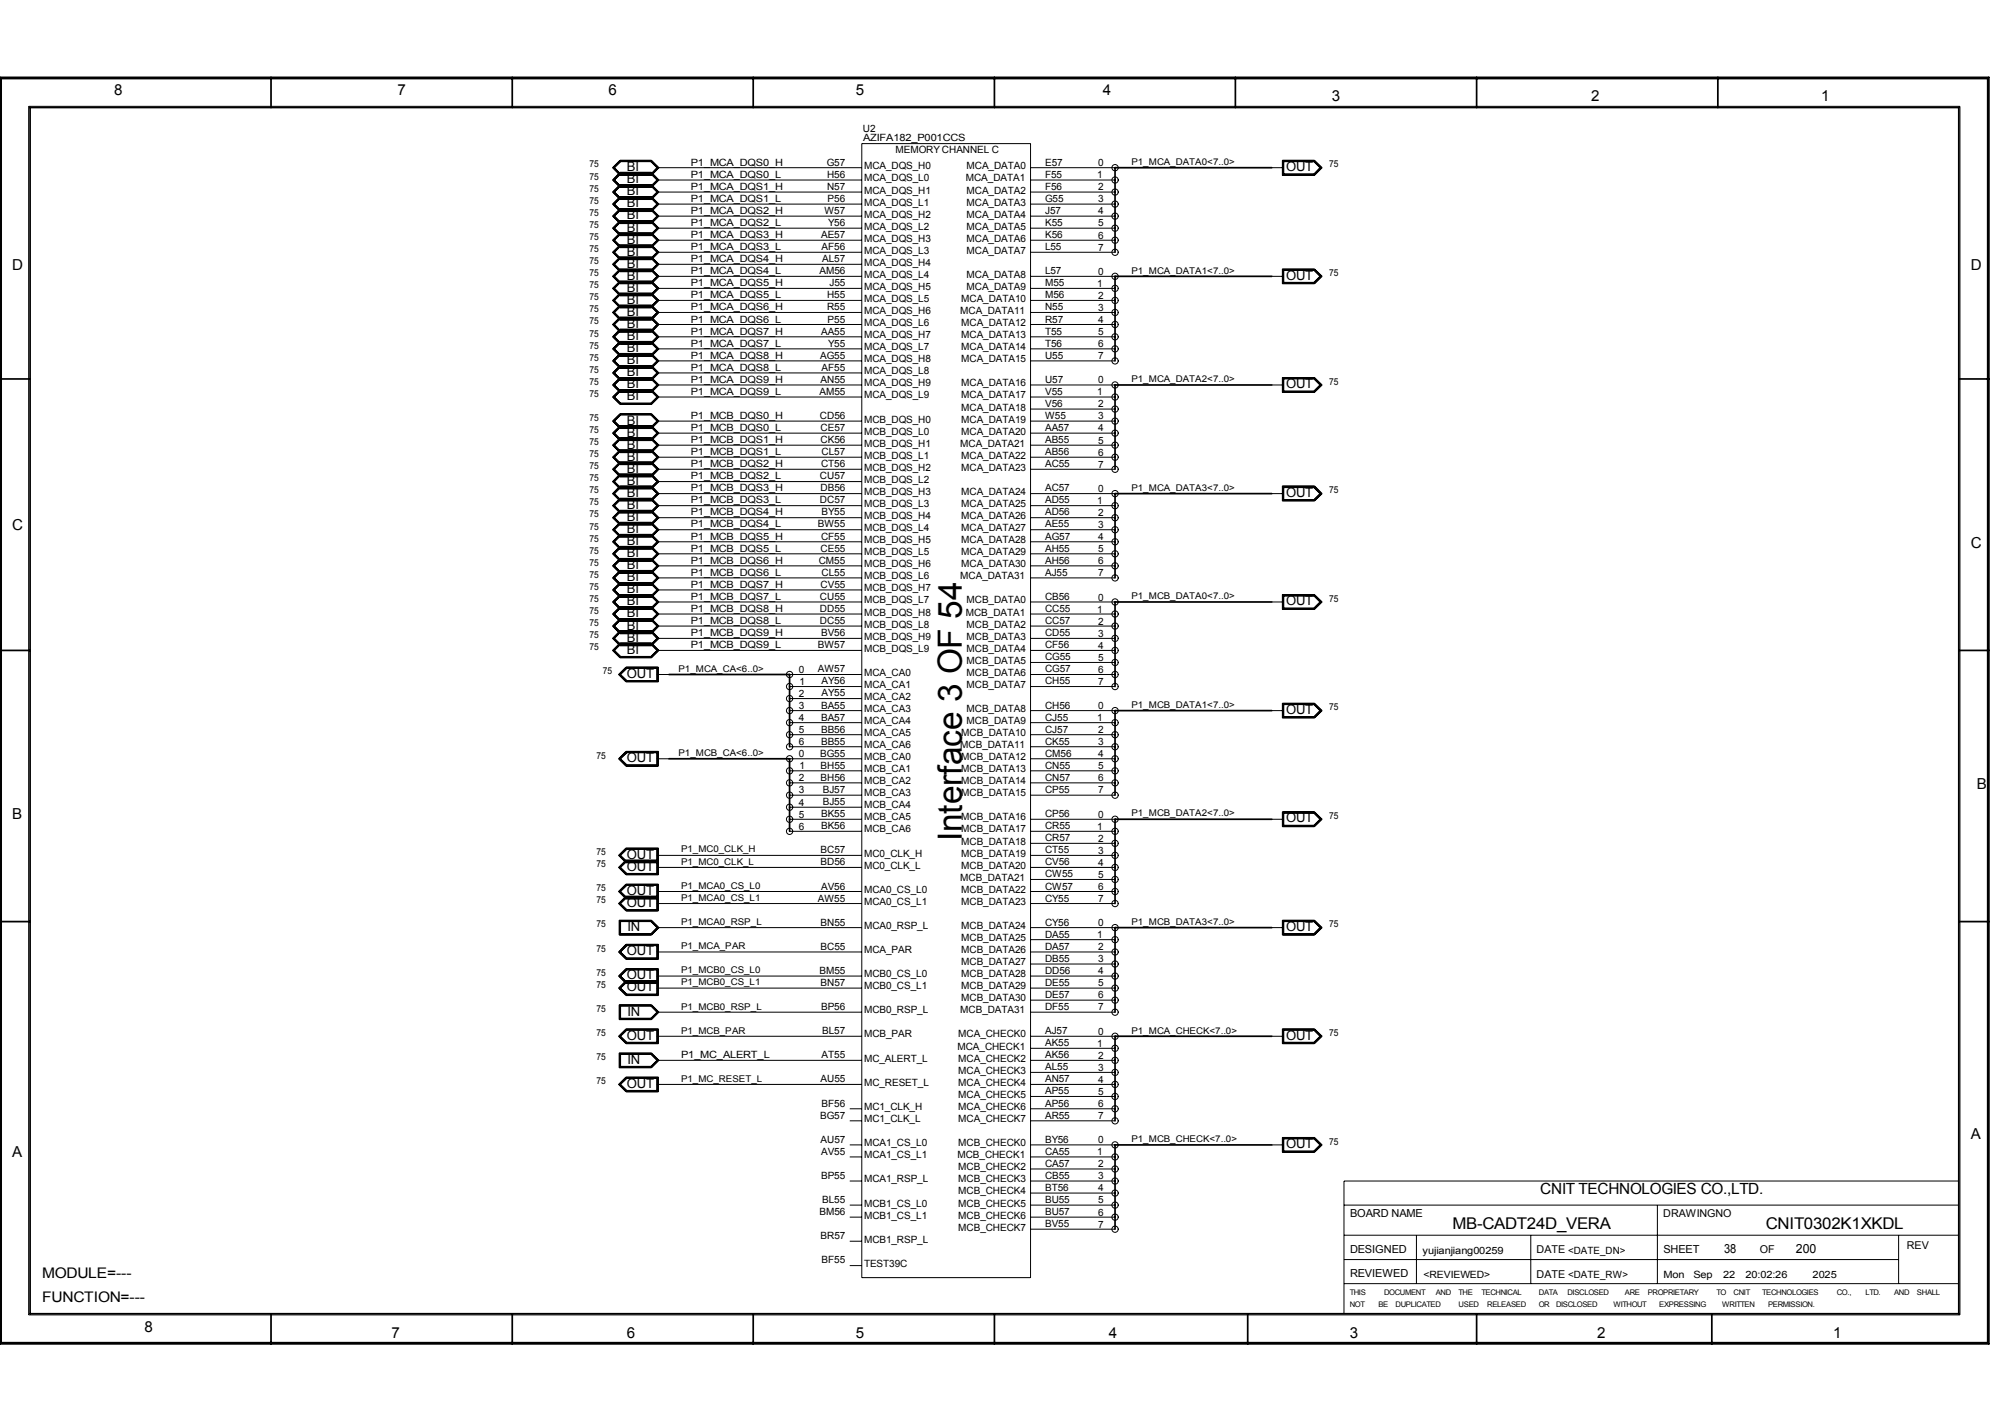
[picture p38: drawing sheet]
<svg xmlns="http://www.w3.org/2000/svg" width="297mm" height="210mm" viewBox="0 0 297 210" stroke-linecap="round" stroke-linejoin="round" font-family="sans-serif">
<defs><g id="words">
<text font-size="4.9" x="142.1" y="124.2" transform="rotate(-90 142.1 124.2)">Interface 3 OF 54</text>
<g font-size="2.4">
<text x="214.6" y="181.5">MB-CADT24D_VERA</text>
<text x="260.9" y="181.5">CNIT0302K1XKDL</text>
</g>
<text font-size="2.3" x="227.6" y="176.3">CNIT TECHNOLOGIES CO.,LTD.</text>
<g font-size="2.2">
<text x="16.9" y="14.1">8</text>
<text x="58.8" y="14.1">7</text>
<text x="89.9" y="14.1">6</text>
<text x="126.4" y="14.1">5</text>
<text x="163" y="14.1">4</text>
<text x="196.8" y="15">3</text>
<text x="235.1" y="15">2</text>
<text x="269.1" y="15">1</text>
<text x="1.8" y="39.9">D</text>
<text x="291.2" y="39.9">D</text>
<text x="1.8" y="78.2">C</text>
<text x="291.2" y="80.9">C</text>
<text x="292.1" y="116.5">B</text>
<text x="1.8" y="121">B</text>
<text x="1.8" y="170.8">A</text>
<text x="291.2" y="168.2">A</text>
<text x="6.2" y="188.7">MODULE=---</text>
<text x="6.2" y="192.2">FUNCTION=---</text>
<text x="21.3" y="196.6">8</text>
<text x="57.9" y="197.5">7</text>
<text x="92.6" y="197.5">6</text>
<text x="126.4" y="197.5">5</text>
<text x="163.9" y="197.5">4</text>
<text x="199.5" y="197.5">3</text>
<text x="236" y="197.5">2</text>
<text x="270.9" y="197.5">1</text>
</g>
<g font-size="1.9">
<text x="92.6" y="27.1">BI</text>
<text x="92.6" y="28.8">BI</text>
<text x="92.6" y="25.3">BI</text>
<text x="190" y="25.3">OUT</text>
<text x="92.6" y="34.2">BI</text>
<text x="92.6" y="30.6">BI</text>
<text x="92.6" y="36">BI</text>
<text x="92.6" y="32.4">BI</text>
<text x="92.6" y="37.8">BI</text>
<text x="92.6" y="41.3">BI</text>
<text x="92.6" y="39.5">BI</text>
<text x="190" y="41.3">OUT</text>
<text x="92.6" y="44.9">BI</text>
<text x="92.6" y="46.7">BI</text>
<text x="92.6" y="43.1">BI</text>
<text x="92.6" y="52">BI</text>
<text x="92.6" y="48.4">BI</text>
<text x="92.6" y="53.8">BI</text>
<text x="92.6" y="50.2">BI</text>
<text x="92.6" y="59.1">BI</text>
<text x="92.6" y="55.5">BI</text>
<text x="92.6" y="57.4">BI</text>
<text x="190" y="57.4">OUT</text>
<text x="92.6" y="64.5">BI</text>
<text x="92.6" y="62.7">BI</text>
<text x="92.6" y="71.6">BI</text>
<text x="92.6" y="68">BI</text>
<text x="92.6" y="69.8">BI</text>
<text x="92.6" y="66.3">BI</text>
<text x="92.6" y="75.1">BI</text>
<text x="92.6" y="76.9">BI</text>
<text x="92.6" y="73.4">BI</text>
<text x="190" y="73.4">OUT</text>
<text x="92.6" y="82.3">BI</text>
<text x="92.6" y="78.7">BI</text>
<text x="92.6" y="80.5">BI</text>
<text x="92.6" y="89.4">BI</text>
<text x="92.6" y="85.9">BI</text>
<text x="92.6" y="87.6">BI</text>
<text x="92.6" y="84.1">BI</text>
<text x="190" y="89.4">OUT</text>
<text x="92.6" y="93">BI</text>
<text x="92.6" y="94.7">BI</text>
<text x="92.6" y="91.2">BI</text>
<text x="92.6" y="96.5">BI</text>
<text x="92.6" y="100.1">OUT</text>
<text x="190" y="105.5">OUT</text>
<text x="92.6" y="112.6">OUT</text>
<text x="190" y="121.5">OUT</text>
<text x="92.6" y="128.6">OUT</text>
<text x="92.6" y="126.8">OUT</text>
<text x="92.6" y="133.9">OUT</text>
<text x="92.6" y="132.2">OUT</text>
<text x="92.7" y="137.5">IN</text>
<text x="190" y="137.5">OUT</text>
<text x="92.6" y="141.1">OUT</text>
<text x="92.6" y="146.4">OUT</text>
<text x="92.6" y="144.6">OUT</text>
<text x="92.7" y="150">IN</text>
<text x="92.6" y="153.5">OUT</text>
<text x="190" y="153.5">OUT</text>
<text x="92.6" y="160.7">OUT</text>
<text x="92.7" y="157.1">IN</text>
<text x="190" y="169.5">OUT</text>
<text x="254.7" y="185">38</text>
<text x="265.4" y="185">200</text>
</g>
<g font-size="1.6">
<text x="199.5" y="179.7">BOARD NAME</text>
<text x="245.8" y="179.7">DRAWINGNO</text>
<text x="199.5" y="185.1">DESIGNED</text>
<text x="227.1" y="185.1">DATE &lt;DATE_DN&gt;</text>
<text x="245.8" y="185">SHEET</text>
<text x="260" y="185.1">OF</text>
<text x="281.7" y="184.4">REV</text>
<text x="199.5" y="188.6">REVIEWED</text>
<text x="227.1" y="188.7">DATE &lt;DATE_RW&gt;</text>
</g>
<g font-size="1.5">
<text x="127.5" y="19.4">U2</text>
<text x="127.5" y="20.8">AZIFA182_P001CCS</text>
<text x="132.3" y="22.5">MEMORY CHANNEL C</text>
<text x="102.1" y="29.8">P1_MCA_DQS1_L</text>
<text x="102.1" y="28">P1_MCA_DQS1_H</text>
<text x="102.1" y="26.3">P1_MCA_DQS0_L</text>
<text x="102.1" y="24.5">P1_MCA_DQS0_H</text>
<text x="122.2" y="24.5">G57</text>
<text x="122.2" y="26.3">H56</text>
<text x="122.2" y="28">N57</text>
<text x="122.3" y="29.8">P56</text>
<text x="127.7" y="28.6">MCA_DQS_H1</text>
<text x="127.7" y="26.8">MCA_DQS_L0</text>
<text x="127.7" y="25">MCA_DQS_H0</text>
<text x="142.7" y="26.8">MCA_DATA1</text>
<text x="142.8" y="28.6">MCA_DATA2</text>
<text x="142.8" y="25">MCA_DATA0</text>
<text x="154.4" y="24.5">E57</text>
<text x="154.4" y="26.3">F55</text>
<text x="154.4" y="28">F56</text>
<text x="154.4" y="29.8">G55</text>
<text x="162.1" y="26.3">1</text>
<text x="162.3" y="24.6">0</text>
<text x="162.3" y="28.1">2</text>
<text x="162.3" y="29.9">3</text>
<text x="102.1" y="35.2">P1_MCA_DQS3_H</text>
<text x="102.1" y="33.4">P1_MCA_DQS2_L</text>
<text x="102.1" y="31.6">P1_MCA_DQS2_H</text>
<text x="121.3" y="35.2">AE57</text>
<text x="121.8" y="31.6">W57</text>
<text x="122.4" y="33.4">Y56</text>
<text x="127.7" y="35.7">MCA_DQS_H3</text>
<text x="127.7" y="33.9">MCA_DQS_L2</text>
<text x="127.7" y="32.1">MCA_DQS_H2</text>
<text x="127.7" y="30.4">MCA_DQS_L1</text>
<text x="142.8" y="35.7">MCA_DATA6</text>
<text x="142.8" y="33.9">MCA_DATA5</text>
<text x="142.8" y="32.1">MCA_DATA4</text>
<text x="142.8" y="30.4">MCA_DATA3</text>
<text x="154.4" y="31.6">J57</text>
<text x="154.4" y="33.4">K55</text>
<text x="154.4" y="35.2">K56</text>
<text x="162.3" y="35.2">6</text>
<text x="162.3" y="31.7">4</text>
<text x="162.3" y="33.4">5</text>
<text x="102.1" y="40.5">P1_MCA_DQS4_L</text>
<text x="102.1" y="38.7">P1_MCA_DQS4_H</text>
<text x="102.1" y="37">P1_MCA_DQS3_L</text>
<text x="121.1" y="40.5">AM56</text>
<text x="121.4" y="37">AF56</text>
<text x="121.5" y="38.7">AL57</text>
<text x="127.7" y="41">MCA_DQS_L4</text>
<text x="127.7" y="39.2">MCA_DQS_H4</text>
<text x="127.7" y="37.5">MCA_DQS_L3</text>
<text x="142.8" y="41">MCA_DATA8</text>
<text x="142.8" y="37.5">MCA_DATA7</text>
<text x="154.4" y="37">L55</text>
<text x="154.4" y="40.5">L57</text>
<text x="162.3" y="37">7</text>
<text x="162.3" y="40.6">0</text>
<text x="102.1" y="47.6">P1_MCA_DQS6_L</text>
<text x="102.1" y="45.9">P1_MCA_DQS6_H</text>
<text x="102.1" y="44.1">P1_MCA_DQS5_L</text>
<text x="102.1" y="42.3">P1_MCA_DQS5_H</text>
<text x="122.2" y="44.1">H55</text>
<text x="122.2" y="45.9">R55</text>
<text x="122.3" y="47.6">P55</text>
<text x="122.5" y="42.3">J55</text>
<text x="127.7" y="46.4">MCA_DQS_H6</text>
<text x="127.7" y="44.6">MCA_DQS_L5</text>
<text x="127.7" y="42.8">MCA_DQS_H5</text>
<text x="141.9" y="46.4">MCA_DATA11</text>
<text x="142" y="44.6">MCA_DATA10</text>
<text x="142.8" y="42.8">MCA_DATA9</text>
<text x="154.4" y="42.3">M55</text>
<text x="154.4" y="44.1">M56</text>
<text x="154.4" y="45.9">N55</text>
<text x="154.4" y="47.6">R57</text>
<text x="162.1" y="42.4">1</text>
<text x="162.3" y="44.2">2</text>
<text x="162.3" y="45.9">3</text>
<text x="162.3" y="47.7">4</text>
<text x="102.1" y="53">P1_MCA_DQS8_H</text>
<text x="102.1" y="51.2">P1_MCA_DQS7_L</text>
<text x="102.1" y="49.4">P1_MCA_DQS7_H</text>
<text x="121.2" y="53">AG55</text>
<text x="121.3" y="49.4">AA55</text>
<text x="122.4" y="51.2">Y55</text>
<text x="127.7" y="53.5">MCA_DQS_H8</text>
<text x="127.7" y="51.7">MCA_DQS_L7</text>
<text x="127.7" y="50">MCA_DQS_H7</text>
<text x="127.7" y="48.2">MCA_DQS_L6</text>
<text x="142" y="53.5">MCA_DATA15</text>
<text x="142" y="51.7">MCA_DATA14</text>
<text x="142" y="50">MCA_DATA13</text>
<text x="142" y="48.2">MCA_DATA12</text>
<text x="154.4" y="49.4">T55</text>
<text x="154.4" y="51.2">T56</text>
<text x="154.4" y="53">U55</text>
<text x="162.3" y="49.5">5</text>
<text x="162.3" y="51.3">6</text>
<text x="162.3" y="53">7</text>
<text x="102.1" y="58.3">P1_MCA_DQS9_L</text>
<text x="102.1" y="56.5">P1_MCA_DQS9_H</text>
<text x="102.1" y="54.7">P1_MCA_DQS8_L</text>
<text x="121.1" y="58.3">AM55</text>
<text x="121.2" y="56.5">AN55</text>
<text x="121.4" y="54.7">AF55</text>
<text x="127.7" y="58.8">MCA_DQS_L9</text>
<text x="127.7" y="57.1">MCA_DQS_H9</text>
<text x="127.7" y="55.3">MCA_DQS_L8</text>
<text x="142" y="58.8">MCA_DATA17</text>
<text x="142" y="57.1">MCA_DATA16</text>
<text x="154.4" y="56.5">U57</text>
<text x="154.4" y="58.3">V55</text>
<text x="162.1" y="58.4">1</text>
<text x="162.3" y="56.6">0</text>
<text x="102.1" y="65.5">P1_MCB_DQS1_H</text>
<text x="102.1" y="63.7">P1_MCB_DQS0_L</text>
<text x="102.1" y="61.9">P1_MCB_DQS0_H</text>
<text x="121.2" y="61.9">CD56</text>
<text x="121.2" y="63.7">CE57</text>
<text x="121.2" y="65.5">CK56</text>
<text x="127.7" y="66">MCB_DQS_H1</text>
<text x="127.7" y="64.2">MCB_DQS_L0</text>
<text x="127.7" y="62.4">MCB_DQS_H0</text>
<text x="141.9" y="66">MCA_DATA21</text>
<text x="142" y="64.2">MCA_DATA20</text>
<text x="142" y="62.4">MCA_DATA19</text>
<text x="142" y="60.6">MCA_DATA18</text>
<text x="154.4" y="60.1">V56</text>
<text x="154.4" y="61.9">W55</text>
<text x="154.4" y="63.7">AA57</text>
<text x="154.4" y="65.5">AB55</text>
<text x="162.3" y="65.5">5</text>
<text x="162.3" y="61.9">3</text>
<text x="162.3" y="60.2">2</text>
<text x="162.3" y="63.7">4</text>
<text x="102.1" y="70.8">P1_MCB_DQS2_L</text>
<text x="102.1" y="69">P1_MCB_DQS2_H</text>
<text x="102.1" y="67.2">P1_MCB_DQS1_L</text>
<text x="121.2" y="70.8">CU57</text>
<text x="121.3" y="69">CT56</text>
<text x="121.4" y="67.2">CL57</text>
<text x="127.7" y="71.3">MCB_DQS_L2</text>
<text x="127.7" y="69.6">MCB_DQS_H2</text>
<text x="127.7" y="67.8">MCB_DQS_L1</text>
<text x="142" y="69.6">MCA_DATA23</text>
<text x="142" y="67.8">MCA_DATA22</text>
<text x="154.4" y="67.2">AB56</text>
<text x="154.4" y="69">AC55</text>
<text x="162.3" y="67.3">6</text>
<text x="162.3" y="69.1">7</text>
<text x="102.1" y="77.9">P1_MCB_DQS4_L</text>
<text x="102.1" y="76.1">P1_MCB_DQS4_H</text>
<text x="102.1" y="74.3">P1_MCB_DQS3_L</text>
<text x="102.1" y="72.6">P1_MCB_DQS3_H</text>
<text x="120.9" y="77.9">BW55</text>
<text x="121.2" y="74.3">DC57</text>
<text x="121.2" y="72.6">DB56</text>
<text x="121.4" y="76.1">BY55</text>
<text x="127.7" y="76.7">MCB_DQS_H4</text>
<text x="127.7" y="74.9">MCB_DQS_L3</text>
<text x="127.7" y="73.1">MCB_DQS_H3</text>
<text x="142" y="76.7">MCA_DATA26</text>
<text x="142" y="74.9">MCA_DATA25</text>
<text x="142" y="73.1">MCA_DATA24</text>
<text x="154.4" y="72.6">AC57</text>
<text x="154.4" y="74.3">AD55</text>
<text x="154.4" y="76.1">AD56</text>
<text x="154.4" y="77.9">AE55</text>
<text x="162.1" y="74.4">1</text>
<text x="162.3" y="72.6">0</text>
<text x="162.3" y="76.2">2</text>
<text x="162.3" y="78">3</text>
<text x="102.1" y="83.3">P1_MCB_DQS6_H</text>
<text x="102.1" y="81.5">P1_MCB_DQS5_L</text>
<text x="102.1" y="79.7">P1_MCB_DQS5_H</text>
<text x="121" y="83.3">CM55</text>
<text x="121.2" y="81.5">CE55</text>
<text x="121.3" y="79.7">CF55</text>
<text x="127.7" y="83.8">MCB_DQS_H6</text>
<text x="127.7" y="82">MCB_DQS_L5</text>
<text x="127.7" y="80.2">MCB_DQS_H5</text>
<text x="127.7" y="78.4">MCB_DQS_L4</text>
<text x="142" y="83.8">MCA_DATA30</text>
<text x="142" y="82">MCA_DATA29</text>
<text x="142" y="80.2">MCA_DATA28</text>
<text x="142" y="78.4">MCA_DATA27</text>
<text x="154.4" y="79.7">AG57</text>
<text x="154.4" y="81.5">AH55</text>
<text x="154.4" y="83.3">AH56</text>
<text x="162.3" y="79.8">4</text>
<text x="162.3" y="81.5">5</text>
<text x="162.3" y="83.3">6</text>
<text x="102.1" y="88.6">P1_MCB_DQS7_L</text>
<text x="102.1" y="86.8">P1_MCB_DQS7_H</text>
<text x="102.1" y="85.1">P1_MCB_DQS6_L</text>
<text x="121.2" y="88.6">CU55</text>
<text x="121.2" y="86.8">CV55</text>
<text x="121.4" y="85.1">CL55</text>
<text x="127.7" y="89.1">MCB_DQS_L7</text>
<text x="127.7" y="87.3">MCB_DQS_H7</text>
<text x="127.7" y="85.6">MCB_DQS_L6</text>
<text x="141.9" y="85.6">MCA_DATA31</text>
<text x="142.8" y="89.1">MCB_DATA0</text>
<text x="154.4" y="85.1">AJ55</text>
<text x="154.4" y="88.6">CB56</text>
<text x="162.3" y="88.7">0</text>
<text x="162.3" y="85.1">7</text>
<text x="102.1" y="95.7">P1_MCB_DQS9_L</text>
<text x="102.1" y="93.9">P1_MCB_DQS9_H</text>
<text x="102.1" y="92.2">P1_MCB_DQS8_L</text>
<text x="102.1" y="90.4">P1_MCB_DQS8_H</text>
<text x="120.9" y="95.7">BW57</text>
<text x="121.2" y="90.4">DD55</text>
<text x="121.2" y="92.2">DC55</text>
<text x="121.3" y="93.9">BV56</text>
<text x="127.7" y="94.5">MCB_DQS_H9</text>
<text x="127.7" y="92.7">MCB_DQS_L8</text>
<text x="127.7" y="90.9">MCB_DQS_H8</text>
<text x="142.7" y="90.9">MCB_DATA1</text>
<text x="142.8" y="94.5">MCB_DATA3</text>
<text x="142.8" y="92.7">MCB_DATA2</text>
<text x="154.4" y="90.4">CC55</text>
<text x="154.4" y="92.2">CC57</text>
<text x="154.4" y="93.9">CD55</text>
<text x="154.4" y="95.7">CF56</text>
<text x="162.1" y="90.5">1</text>
<text x="162.3" y="92.2">2</text>
<text x="162.3" y="94">3</text>
<text x="162.3" y="95.8">4</text>
<text x="118" y="99.4">0</text>
<text x="118.1" y="101.1">1</text>
<text x="120.9" y="99.3">AW57</text>
<text x="121.4" y="101.1">AY56</text>
<text x="127.7" y="101.6">MCA_CA1</text>
<text x="127.7" y="99.8">MCA_CA0</text>
<text x="127.7" y="96.3">MCB_DQS_L9</text>
<text x="142.8" y="101.6">MCB_DATA7</text>
<text x="142.8" y="99.8">MCB_DATA6</text>
<text x="142.8" y="98">MCB_DATA5</text>
<text x="142.8" y="96.3">MCB_DATA4</text>
<text x="154.4" y="97.5">CG55</text>
<text x="154.4" y="99.3">CG57</text>
<text x="154.4" y="101.1">CH55</text>
<text x="162.3" y="97.6">5</text>
<text x="162.3" y="99.4">6</text>
<text x="162.3" y="101.1">7</text>
<text x="118" y="102.9">2</text>
<text x="118" y="104.7">3</text>
<text x="118" y="106.5">4</text>
<text x="121.3" y="104.7">BA55</text>
<text x="121.3" y="106.4">BA57</text>
<text x="121.4" y="102.8">AY55</text>
<text x="127.7" y="106.9">MCA_CA4</text>
<text x="127.7" y="105.1">MCA_CA3</text>
<text x="127.7" y="103.4">MCA_CA2</text>
<text x="142.8" y="106.9">MCB_DATA9</text>
<text x="142.8" y="105.1">MCB_DATA8</text>
<text x="154.4" y="104.7">CH56</text>
<text x="154.4" y="106.4">CJ55</text>
<text x="162.1" y="106.5">1</text>
<text x="162.3" y="104.7">0</text>
<text x="118" y="108.2">5</text>
<text x="118" y="110">6</text>
<text x="118" y="111.8">0</text>
<text x="118.1" y="113.6">1</text>
<text x="121.2" y="111.8">BG55</text>
<text x="121.2" y="113.5">BH55</text>
<text x="121.3" y="108.2">BB56</text>
<text x="121.3" y="110">BB55</text>
<text x="127.7" y="112.3">MCB_CA0</text>
<text x="127.7" y="110.5">MCA_CA6</text>
<text x="127.7" y="108.7">MCA_CA5</text>
<text x="141.9" y="110.5">MCB_DATA11</text>
<text x="142" y="112.3">MCB_DATA12</text>
<text x="142" y="108.7">MCB_DATA10</text>
<text x="154.4" y="108.2">CJ57</text>
<text x="154.4" y="110">CK55</text>
<text x="154.4" y="111.8">CM56</text>
<text x="154.4" y="113.5">CN55</text>
<text x="162.3" y="110">3</text>
<text x="162.3" y="108.2">2</text>
<text x="162.3" y="111.8">4</text>
<text x="162.3" y="113.6">5</text>
<text x="118" y="117.2">3</text>
<text x="118" y="115.4">2</text>
<text x="118" y="119">4</text>
<text x="121.2" y="115.3">BH56</text>
<text x="121.6" y="117.1">BJ57</text>
<text x="121.6" y="118.9">BJ55</text>
<text x="127.7" y="119.4">MCB_CA4</text>
<text x="127.7" y="117.6">MCB_CA3</text>
<text x="127.7" y="115.8">MCB_CA2</text>
<text x="127.7" y="114">MCB_CA1</text>
<text x="142" y="117.6">MCB_DATA15</text>
<text x="142" y="115.8">MCB_DATA14</text>
<text x="142" y="114">MCB_DATA13</text>
<text x="154.4" y="115.3">CN57</text>
<text x="154.4" y="117.1">CP55</text>
<text x="162.3" y="115.4">6</text>
<text x="162.3" y="117.2">7</text>
<text x="118" y="120.7">5</text>
<text x="118" y="122.5">6</text>
<text x="121.2" y="126">BC57</text>
<text x="121.3" y="120.7">BK55</text>
<text x="121.3" y="122.4">BK56</text>
<text x="127.7" y="122.9">MCB_CA6</text>
<text x="127.7" y="121.2">MCB_CA5</text>
<text x="142" y="124.7">MCB_DATA18</text>
<text x="142" y="122.9">MCB_DATA17</text>
<text x="142" y="121.2">MCB_DATA16</text>
<text x="154.4" y="120.7">CP56</text>
<text x="154.4" y="122.4">CR55</text>
<text x="154.4" y="124.2">CR57</text>
<text x="154.4" y="126">CT55</text>
<text x="162.1" y="122.5">1</text>
<text x="162.3" y="120.7">0</text>
<text x="162.3" y="124.3">2</text>
<text x="121.2" y="127.8">BD56</text>
<text x="121.3" y="131.4">AV56</text>
<text x="127.7" y="131.9">MCA0_CS_L0</text>
<text x="127.7" y="128.3">MC0_CLK_L</text>
<text x="127.7" y="126.5">MC0_CLK_H</text>
<text x="141.9" y="130.1">MCB_DATA21</text>
<text x="142" y="131.9">MCB_DATA22</text>
<text x="142" y="128.3">MCB_DATA20</text>
<text x="142" y="126.5">MCB_DATA19</text>
<text x="154.4" y="127.8">CV56</text>
<text x="154.4" y="129.6">CW55</text>
<text x="154.4" y="131.4">CW57</text>
<text x="162.3" y="127.8">4</text>
<text x="162.3" y="129.6">5</text>
<text x="162.3" y="131.4">6</text>
<text x="162.3" y="126.1">3</text>
<text x="120.9" y="133.1">AW55</text>
<text x="121.2" y="136.7">BN55</text>
<text x="127.7" y="137.2">MCA0_RSP_L</text>
<text x="127.7" y="133.6">MCA0_CS_L1</text>
<text x="142" y="137.2">MCB_DATA24</text>
<text x="142" y="133.6">MCB_DATA23</text>
<text x="154.4" y="133.1">CY55</text>
<text x="154.4" y="136.7">CY56</text>
<text x="162.3" y="133.2">7</text>
<text x="162.3" y="136.8">0</text>
<text x="121.1" y="143.8">BM55</text>
<text x="121.2" y="140.3">BC55</text>
<text x="127.7" y="140.8">MCA_PAR</text>
<text x="142" y="142.5">MCB_DATA27</text>
<text x="142" y="140.8">MCB_DATA26</text>
<text x="142" y="139">MCB_DATA25</text>
<text x="154.4" y="138.5">DA55</text>
<text x="154.4" y="140.3">DA57</text>
<text x="154.4" y="142">DB55</text>
<text x="154.4" y="143.8">DD56</text>
<text x="162.1" y="138.6">1</text>
<text x="162.3" y="142.1">3</text>
<text x="162.3" y="140.3">2</text>
<text x="162.3" y="143.9">4</text>
<text x="121.2" y="145.6">BN57</text>
<text x="121.3" y="149.2">BP56</text>
<text x="127.7" y="149.7">MCB0_RSP_L</text>
<text x="127.7" y="146.1">MCB0_CS_L1</text>
<text x="127.7" y="144.3">MCB0_CS_L0</text>
<text x="141.9" y="149.7">MCB_DATA31</text>
<text x="142" y="147.9">MCB_DATA30</text>
<text x="142" y="146.1">MCB_DATA29</text>
<text x="142" y="144.3">MCB_DATA28</text>
<text x="154.4" y="145.6">DE55</text>
<text x="154.4" y="147.4">DE57</text>
<text x="154.4" y="149.2">DF55</text>
<text x="162.3" y="147.4">6</text>
<text x="162.3" y="145.7">5</text>
<text x="162.3" y="149.2">7</text>
<text x="121.5" y="152.7">BL57</text>
<text x="127.7" y="153.2">MCB_PAR</text>
<text x="141.5" y="155">MCA_CHECK1</text>
<text x="141.6" y="153.2">MCA_CHECK0</text>
<text x="154.4" y="152.7">AJ57</text>
<text x="154.4" y="154.5">AK55</text>
<text x="162.1" y="154.6">1</text>
<text x="162.3" y="152.8">0</text>
<text x="100.6" y="156.3">P1_MC_ALERT_L</text>
<text x="121.2" y="159.9">AU55</text>
<text x="121.4" y="156.3">AT55</text>
<text x="127.7" y="160.4">MC_RESET_L</text>
<text x="127.7" y="156.8">MC_ALERT_L</text>
<text x="141.6" y="160.4">MCA_CHECK4</text>
<text x="141.6" y="158.6">MCA_CHECK3</text>
<text x="141.6" y="156.8">MCA_CHECK2</text>
<text x="154.4" y="156.3">AK56</text>
<text x="154.4" y="158.1">AL55</text>
<text x="154.4" y="159.9">AN57</text>
<text x="154.4" y="161.6">AP55</text>
<text x="162.3" y="156.4">2</text>
<text x="162.3" y="158.2">3</text>
<text x="162.3" y="159.9">4</text>
<text x="162.3" y="161.7">5</text>
<text x="121.2" y="165.2">BG57</text>
<text x="121.4" y="163.4">BF56</text>
<text x="127.7" y="165.7">MC1_CLK_L</text>
<text x="127.7" y="163.9">MC1_CLK_H</text>
<text x="141.6" y="165.7">MCA_CHECK7</text>
<text x="141.6" y="163.9">MCA_CHECK6</text>
<text x="141.6" y="162.1">MCA_CHECK5</text>
<text x="154.4" y="163.4">AP56</text>
<text x="154.4" y="165.2">AR55</text>
<text x="162.3" y="165.3">7</text>
<text x="162.3" y="163.5">6</text>
<text x="121.2" y="168.7">AU57</text>
<text x="121.3" y="170.5">AV55</text>
<text x="127.7" y="171">MCA1_CS_L1</text>
<text x="127.7" y="169.3">MCA1_CS_L0</text>
<text x="141.5" y="171">MCB_CHECK1</text>
<text x="141.6" y="172.8">MCB_CHECK2</text>
<text x="141.6" y="169.3">MCB_CHECK0</text>
<text x="154.4" y="168.7">BY56</text>
<text x="154.4" y="170.5">CA55</text>
<text x="154.4" y="172.3">CA57</text>
<text x="162.1" y="170.6">1</text>
<text x="162.3" y="168.8">0</text>
<text x="162.3" y="172.4">2</text>
<text x="121.1" y="179.5">BM56</text>
<text x="121.3" y="174.1">BP55</text>
<text x="121.5" y="177.7">BL55</text>
<text x="127.7" y="180">MCB1_CS_L1</text>
<text x="127.7" y="178.2">MCB1_CS_L0</text>
<text x="127.7" y="174.6">MCA1_RSP_L</text>
<text x="141.6" y="180">MCB_CHECK6</text>
<text x="141.6" y="178.2">MCB_CHECK5</text>
<text x="141.6" y="176.4">MCB_CHECK4</text>
<text x="141.6" y="174.6">MCB_CHECK3</text>
<text x="154.4" y="174.1">CB55</text>
<text x="154.4" y="175.9">BT56</text>
<text x="154.4" y="177.7">BU55</text>
<text x="154.4" y="179.5">BU57</text>
<text x="162.3" y="174.2">3</text>
<text x="162.3" y="175.9">4</text>
<text x="162.3" y="177.7">5</text>
<text x="162.3" y="179.5">6</text>
<text x="121.2" y="183">BR57</text>
<text x="127.7" y="183.5">MCB1_RSP_L</text>
<text x="141.6" y="181.7">MCB_CHECK7</text>
<text x="154.4" y="181.2">BV55</text>
<text x="162.3" y="181.3">7</text>
<text x="210.2" y="185.1">yujianjiang00259</text>
<text x="121.4" y="186.6">BF55</text>
<text x="127.7" y="187.1">TEST39C</text>
<text x="210.3" y="188.7">&lt;REVIEWED&gt;</text>
<text x="245.8" y="188.7">Mon</text>
<text x="250.2" y="188.7">Sep</text>
<text x="254.6" y="188.7">22</text>
<text x="257.9" y="188.7">20:02:26</text>
<text x="267.8" y="188.7">2025</text>
</g>
<g font-size="1.4">
<text x="87.1" y="24.7">75</text>
<text x="87.1" y="28.3">75</text>
<text x="87.1" y="26.6">75</text>
<text x="167.2" y="24.4">P1_MCA_DATA0&lt;7..0&gt;</text>
<text x="196.4" y="24.7">75</text>
<text x="87.1" y="30.1">75</text>
<text x="87.1" y="31.9">75</text>
<text x="87.1" y="35.4">75</text>
<text x="87.1" y="33.7">75</text>
<text x="87.1" y="40.8">75</text>
<text x="87.1" y="39">75</text>
<text x="87.1" y="37.2">75</text>
<text x="167.2" y="40.4">P1_MCA_DATA1&lt;7..0&gt;</text>
<text x="196.4" y="40.8">75</text>
<text x="87.1" y="42.6">75</text>
<text x="87.1" y="46.1">75</text>
<text x="87.1" y="44.3">75</text>
<text x="87.1" y="47.9">75</text>
<text x="87.1" y="51.5">75</text>
<text x="87.1" y="53.3">75</text>
<text x="87.1" y="49.7">75</text>
<text x="87.1" y="56.8">75</text>
<text x="87.1" y="58.6">75</text>
<text x="87.1" y="55">75</text>
<text x="167.2" y="56.4">P1_MCA_DATA2&lt;7..0&gt;</text>
<text x="196.4" y="56.8">75</text>
<text x="87.1" y="65.7">75</text>
<text x="87.1" y="62.2">75</text>
<text x="87.1" y="63.9">75</text>
<text x="87.1" y="67.5">75</text>
<text x="87.1" y="69.3">75</text>
<text x="87.1" y="71.1">75</text>
<text x="87.1" y="72.9">75</text>
<text x="87.1" y="76.4">75</text>
<text x="87.1" y="74.6">75</text>
<text x="167.2" y="72.5">P1_MCA_DATA3&lt;7..0&gt;</text>
<text x="196.4" y="72.9">75</text>
<text x="87.1" y="78.2">75</text>
<text x="87.1" y="83.5">75</text>
<text x="87.1" y="80">75</text>
<text x="87.1" y="81.8">75</text>
<text x="87.1" y="87.1">75</text>
<text x="87.1" y="88.9">75</text>
<text x="87.1" y="85.3">75</text>
<text x="167.2" y="88.5">P1_MCB_DATA0&lt;7..0&gt;</text>
<text x="196.4" y="88.9">75</text>
<text x="87.1" y="90.6">75</text>
<text x="87.1" y="94.2">75</text>
<text x="87.1" y="92.4">75</text>
<text x="87.1" y="96">75</text>
<text x="89.1" y="99.6">75</text>
<text x="100.2" y="99.2">P1_MCA_CA&lt;6..0&gt;</text>
<text x="167.2" y="104.6">P1_MCB_DATA1&lt;7..0&gt;</text>
<text x="196.4" y="104.9">75</text>
<text x="88.1" y="112">75</text>
<text x="100.2" y="111.7">P1_MCB_CA&lt;6..0&gt;</text>
<text x="100.6" y="125.9">P1_MC0_CLK_H</text>
<text x="167.2" y="120.6">P1_MCB_DATA2&lt;7..0&gt;</text>
<text x="196.4" y="121">75</text>
<text x="88.1" y="126.3">75</text>
<text x="88.1" y="131.6">75</text>
<text x="88.1" y="128.1">75</text>
<text x="100.6" y="131.3">P1_MCA0_CS_L0</text>
<text x="100.6" y="127.7">P1_MC0_CLK_L</text>
<text x="88.1" y="137">75</text>
<text x="88.1" y="133.4">75</text>
<text x="100.6" y="136.6">P1_MCA0_RSP_L</text>
<text x="100.6" y="133.1">P1_MCA0_CS_L1</text>
<text x="167.2" y="136.6">P1_MCB_DATA3&lt;7..0&gt;</text>
<text x="196.4" y="137">75</text>
<text x="88.1" y="140.6">75</text>
<text x="100.6" y="143.7">P1_MCB0_CS_L0</text>
<text x="100.6" y="140.2">P1_MCA_PAR</text>
<text x="88.1" y="149.4">75</text>
<text x="88.1" y="145.9">75</text>
<text x="88.1" y="144.1">75</text>
<text x="100.6" y="149.1">P1_MCB0_RSP_L</text>
<text x="100.6" y="145.5">P1_MCB0_CS_L1</text>
<text x="88.1" y="153">75</text>
<text x="100.6" y="152.7">P1_MCB_PAR</text>
<text x="167.2" y="152.7">P1_MCA_CHECK&lt;7..0&gt;</text>
<text x="196.4" y="153">75</text>
<text x="88.1" y="156.6">75</text>
<text x="88.1" y="160.1">75</text>
<text x="100.6" y="159.8">P1_MC_RESET_L</text>
<text x="167.2" y="168.7">P1_MCB_CHECK&lt;7..0&gt;</text>
<text x="196.4" y="169">75</text>
</g>
<g font-size="1.1">
<text x="199.4" y="191.3">THIS</text>
<text x="204.5" y="191.3">DOCUMENT</text>
<text x="212.1" y="191.3">AND</text>
<text x="215.5" y="191.3">THE</text>
<text x="218.9" y="191.3">TECHNICAL</text>
<text x="227.4" y="191.3">DATA</text>
<text x="231.6" y="191.3">DISCLOSED</text>
<text x="240.1" y="191.3">ARE</text>
<text x="243.5" y="191.3">PROPRIETARY</text>
<text x="253.6" y="191.3">TO</text>
<text x="256.2" y="191.3">CNIT</text>
<text x="260.4" y="191.3">TECHNOLOGIES</text>
<text x="271.4" y="191.3">CO.,</text>
<text x="275.6" y="191.3">LTD.</text>
<text x="279.9" y="191.3">AND</text>
<text x="283.3" y="191.3">SHALL</text>
<text x="199.4" y="193.1">NOT</text>
<text x="203.7" y="193.1">BE</text>
<text x="206.2" y="193.1">DUPLICATED</text>
<text x="215.5" y="193.1">USED</text>
<text x="219.8" y="193.1">RELEASED</text>
<text x="227.4" y="193.1">OR</text>
<text x="229.9" y="193.1">DISCLOSED</text>
<text x="238.4" y="193.1">WITHOUT</text>
<text x="245.2" y="193.1">EXPRESSING</text>
<text x="254.5" y="193.1">WRITTEN</text>
<text x="261.2" y="193.1">PERMISSION.</text>
</g>
</g></defs>
<g fill="none" stroke="#000" stroke-width=".15">
<path d="M4.2 15.7h285.4v178.5h-285.4zM90.5 24.8l1.1-1.1h4.7l1.1 1.1-1.1 1.1h-4.7zM90.5 28.4l1.1-1.1h4.7l1.1 1.1-1.1 1.1h-4.7zM90.5 31.9l1.1-1.1h4.7l1.1 1.1-1.1 1.1h-4.7zM90.5 35.5l1.1-1.1h4.7l1.1 1.1-1.1 1.1h-4.7zM90.5 30.1l1.1-1.1h4.7l1.1 1.1-1.1 1.1h-4.7zM90.5 33.7l1.1-1.1h4.7l1.1 1.1-1.1 1.1h-4.7zM90.5 37.3l1.1-1.1h4.7l1.1 1.1-1.1 1.1h-4.7zM90.6 24.8l1.1-1.1h4.5l1.1 1.1-1.1 1h-4.5zM90.6 35.5l1.1-1h4.5l1.1 1-1.1 1h-4.5zM90.6 39l1.1-1h4.5l1.1 1-1.1 1.1h-4.5zM90.6 37.3l1.1-1.1h4.5l1.1 1.1-1.1 1h-4.5z"/>
<path d="M90.7 24.8l1-1h4.5l1 1-1 .9h-4.5zM90.7 28.4l1-1h4.5l1 1-1 .9h-4.5zM90.7 31.9l1-1h4.5l1 1-1 1h-4.5zM90.7 35.5l1-1h4.5l1 1-1 .9h-4.5zM90.7 30.1l1-.9h4.5l1 .9-1 1h-4.5zM90.7 33.7l1-1h4.5l1 1-1 1h-4.5zM90.7 37.3l1-1h4.5l1 1-1 .9h-4.5zM90.7 26.6l1-1h4.5l1 1-1 .9h-4.5zM91.6 37.9h4.7l1.1 1.1-1.1 1.1h-4.7l-1.1-1.1zM91.6 25.4h4.7l1.1 1.2-1.1 1.1h-4.7l-1.1-1.1zM91.7 27.3h4.5l1.1 1.1-1.1 1h-4.5l-1.1-1zM91.7 30.9h4.5l1.1 1-1.1 1h-4.5l-1.1-1z"/>
<path d="M91.7 29.1h4.5l1.1 1-1.1 1.1h-4.5l-1.1-1.1zM91.7 32.6h4.5l1.1 1.1-1.1 1h-4.5l-1.1-1zM91.7 25.5h4.5l1.1 1.1-1.1 1h-4.5l-1.1-1zM91.7 39.9h4.5M91.7 25.7h4.5M91.7 27.5h4.5M91.7 29.3h4.5M91.7 27.5l-.9 .9 .9 .9M91.7 31h4.5M91.7 32.8h4.5M91.7 31l-.9 .9 .9 .9M91.7 34.6h4.5"/>
<path d="M91.7 36.4h4.5M91.7 34.6l-.9 .9 .9 .9M91.7 38.1h4.5M91.7 38.1h4.5l1 .9-1 1h-4.5l-1-1zM91.7 38.1l-.9 .9 .9 .9M91.7 29.3l-.9 .8 .9 .9M91.7 32.8l-.9 .9 .9 .9M91.7 39.9l-.9 .9 .9 .9M91.7 36.4l-.9 .9 .9 .8M91.7 25.7l-.9 .9 .9 .9M96.2 27.5l.9 .9M96.2 31l.9 .9"/>
<path d="M96.2 34.6l.9 .9M96.2 38.1l.9 .9M96.2 29.3l.9 .8M96.2 32.8l.9 .9M96.2 39.9l.9 .9M96.2 36.4l.9 .9M96.2 25.7l.9 .9M97.1 24.8h30.2M97.1 24.8l-.9-.9h-4.5l-.9 .9 .9 .9M97.1 24.8l-.9 .9M97.1 28.4h30.2M97.1 28.4l-.9 .9"/>
<path d="M97.1 31.9h30.2M97.1 31.9l-.9 .9M97.1 35.5h30.2M97.1 37.3h30.2M97.1 35.5l-.9 .9M97.1 39h30.2M97.1 39l-.9 .9M97.1 30.1h30.2M97.1 30.1l-.9 .9M97.1 33.7h30.2M97.1 33.7l-.9 .9M97.1 37.3l-.9 .8"/>
<path d="M97.1 26.6h30.2M97.1 26.6l-.9 .9M127.3 21.2h25v167.5h-25zM152.3 24.8h12.5M152.3 28.4h12.5M152.3 31.9h12.5M152.3 35.5h12.5M152.3 37.3h12.5M152.3 30.1h12.5M152.3 33.7h12.5M152.3 26.6h12.5M187.9 24.8h1.8"/>
<path d="M189.5 23.7h4.7l1.2 1.1-1.2 1.1h-4.7zM189.5 39.7h4.7l1.2 1.1-1.2 1.1h-4.7zM189.5 39.8h4.7l1 1-1 1.1h-4.7zM189.5 23.7h4.7l1 1.1-1 1h-4.7zM189.6 39.8h4.6l1 1-1 1h-4.6zM189.6 23.8h4.6l1 1-1 .9h-4.6zM189.7 39.9h4.4l.9 .9-.9 .9h-4.4zM189.7 23.9h4.4l.9 .9-.9 .9h-4.4zM90.5 40.8l1.1-1.1h4.7l1.1 1.1-1.1 1.1h-4.7zM90.5 56.9l1.1-1.1h4.7l1.1 1.1-1.1 1.1h-4.7zM90.5 42.6l1.1-1.1h4.7l1.1 1.1-1.1 1.1h-4.7zM90.5 46.1l1.1-1.1h4.7l1.1 1.1-1.1 1.2h-4.7z"/>
<path d="M90.5 53.3l1.1-1.1h4.7l1.1 1.1-1.1 1.1h-4.7zM90.5 47.9l1.1-1.1h4.7l1.1 1.1-1.1 1.2h-4.7zM90.5 51.5l1.1-1.1h4.7l1.1 1.1-1.1 1.1h-4.7zM90.5 44.4l1.1-1.1h4.7l1.1 1.1-1.1 1.1h-4.7zM90.5 55.1l1.1-1.1h4.7l1.1 1.1-1.1 1.1h-4.7zM90.6 40.8l1.1-1h4.5l1.1 1-1.1 1.1h-4.5zM90.6 56.9l1.1-1.1h4.5l1.1 1.1-1.1 1h-4.5zM90.6 42.6l1.1-1h4.5l1.1 1-1.1 1h-4.5zM90.6 46.1l1.1-1h4.5l1.1 1-1.1 1.1h-4.5zM90.6 47.9l1.1-1h4.5l1.1 1-1.1 1.1h-4.5zM90.6 44.4l1.1-1.1h4.5l1.1 1.1-1.1 1h-4.5zM90.6 55.1l1.1-1.1h4.5l1.1 1.1-1.1 1h-4.5z"/>
<path d="M90.6 58.6l1.1-1h4.5l1.1 1-1.1 1h-4.5zM90.7 40.8l1-1h4.5l1 1-1 1h-4.5zM90.7 56.9l1-1h4.5l1 1-1 .9h-4.5zM90.7 42.6l1-.9h4.5l1 .9-1 1h-4.5zM90.7 46.1l1-.9h4.5l1 .9-1 1h-4.5zM90.7 53.3l1-1h4.5l1 1-1 .9h-4.5zM90.7 47.9l1-.9h4.5l1 .9-1 1h-4.5zM90.7 51.5l1-1h4.5l1 1-1 1h-4.5zM90.7 44.4l1-1h4.5l1 1-1 .9h-4.5zM90.7 55.1l1-1h4.5l1 1-1 .9h-4.5zM90.7 58.6l1-.9h4.5l1 .9-1 1h-4.5zM91.6 48.6h4.7l1.1 1.1-1.1 1.1h-4.7l-1.1-1.1z"/>
<path d="M91.6 57.5h4.7l1.1 1.1-1.1 1.1h-4.7l-1.1-1.1zM91.7 48.7h4.5l1.1 1-1.1 1.1h-4.5l-1.1-1.1zM91.7 52.2h4.5l1.1 1.1-1.1 1h-4.5l-1.1-1zM91.7 50.5h4.5l1.1 1-1.1 1h-4.5l-1.1-1zM91.7 41.7h4.5M91.7 57.7h4.5M91.7 56h4.5M91.7 43.5h4.5M91.7 41.7l-.9 .9 .9 .9M91.7 45.3h4.5M91.7 47h4.5M91.7 45.3l-.9 .8 .9 .9"/>
<path d="M91.7 48.9h4.5M91.7 50.6h4.5M91.7 48.8h4.5l1 .9-1 1h-4.5l-1-1zM91.7 48.9l-.9 .8 .9 .9M91.7 52.4h4.5M91.7 54.2h4.5M91.7 52.4l-.9 .9 .9 .9M91.7 56l-.9 .9 .9 .8M91.7 47l-.9 .9 .9 1M91.7 50.6l-.9 .9 .9 .9M91.7 43.5l-.9 .9 .9 .9M91.7 54.2l-.9 .9 .9 .9"/>
<path d="M91.7 57.7l-.9 .9 .9 .9h4.5l.9-.9M96.2 41.7l.9 .9M96.2 45.3l.9 .8M96.2 48.9l.9 .8M96.2 52.4l.9 .9M96.2 56l.9 .9M96.2 47l.9 .9M96.2 50.6l.9 .9M96.2 43.5l.9 .9M96.2 54.2l.9 .9M96.2 57.7l.9 .9M97.1 40.8h30.2"/>
<path d="M97.1 56.9h30.2M97.1 42.6h30.2M97.1 42.6l-.9 .9M97.1 46.1h30.2M97.1 46.1l-.9 .9M97.1 49.7h30.2M97.1 49.7l-.9 .9M97.1 53.3h30.2M97.1 53.3l-.9 .9M97.1 56.9l-.9 .8M97.1 44.4h30.2M97.1 47.9h30.2"/>
<path d="M97.1 51.5h30.2M97.1 40.8l-.9 .9M97.1 47.9l-.9 1M97.1 51.5l-.9 .9M97.1 44.4l-.9 .9M97.1 55.1h30.2M97.1 55.1l-.9 .9M97.1 58.6h30.2M152.3 40.8h12.5M152.3 56.9h12.5M152.3 42.6h12.5M152.3 46.1h12.5"/>
<path d="M152.3 49.7h12.5M152.3 53.3h12.5M152.3 44.4h12.5M152.3 47.9h12.5M152.3 51.5h12.5M152.3 58.6h12.5M187.9 40.8h1.8M187.9 56.9h1.8M189.5 55.8h4.7l1.2 1.1-1.2 1.1h-4.7zM189.5 55.8h4.7l1 1.1-1 1h-4.7zM189.6 55.9h4.6l1 1-1 .9h-4.6zM189.7 56h4.4l.9 .9-.9 .8h-4.4z"/>
<path d="M90.5 62.2l1.1-1.1h4.7l1.1 1.1-1.1 1.1h-4.7zM90.5 69.3l1.1-1.1h4.7l1.1 1.1-1.1 1.1h-4.7zM90.5 76.5l1.1-1.1h4.7l1.1 1.1-1.1 1.1h-4.7zM90.5 64l1.1-1.1h4.7l1.1 1.1-1.1 1.1h-4.7zM90.5 74.7l1.1-1.1h4.7l1.1 1.1-1.1 1.1h-4.7zM90.5 67.5l1.1-1.1h4.7l1.1 1.1-1.1 1.1h-4.7zM90.5 78.2l1.1-1.1h4.7l1.1 1.1-1.1 1.1h-4.7zM90.6 62.2l1.1-1h4.5l1.1 1-1.1 1h-4.5zM90.6 65.7l1.1-1h4.5l1.1 1-1.1 1.1h-4.5zM90.6 69.3l1.1-1h4.5l1.1 1-1.1 1.1h-4.5zM90.6 72.9l1.1-1.1h4.5l1.1 1.1-1.1 1h-4.5zM90.6 64l1.1-1.1h4.5l1.1 1.1-1.1 1h-4.5z"/>
<path d="M90.6 74.7l1.1-1.1h4.5l1.1 1.1-1.1 1h-4.5zM90.6 67.5l1.1-1h4.5l1.1 1-1.1 1.1h-4.5zM90.6 71.1l1.1-1h4.5l1.1 1-1.1 1h-4.5zM90.7 62.2l1-1h4.5l1 1-1 1h-4.5zM90.7 65.7l1-.9h4.5l1 .9-1 1h-4.5zM90.7 69.3l1-.9h4.5l1 .9-1 1h-4.5zM90.7 72.9l1-1h4.5l1 1-1 .9h-4.5zM90.7 64l1-1h4.5l1 1-1 .9h-4.5zM90.7 74.7l1-1h4.5l1 1-1 .9h-4.5zM90.7 67.5l1-.9h4.5l1 .9-1 1h-4.5zM90.7 78.2l1-.9h4.5l1 .9-1 1h-4.5zM91.6 64.6h4.7l1.1 1.1-1.1 1.1h-4.7l-1.1-1.1z"/>
<path d="M91.6 71.8h4.7l1.1 1.1-1.1 1.1h-4.7l-1.1-1.1zM91.6 70h4.7l1.1 1.1-1.1 1.1h-4.7l-1.1-1.1zM91.7 75.4h4.5l1.1 1.1-1.1 1h-4.5l-1.1-1zM91.7 79h4.5l1.1 1-1.1 1h-4.5l-1.1-1zM91.7 77.2h4.5l1.1 1-1.1 1h-4.5l-1.1-1zM91.7 63.1h4.5M91.7 64.9h4.5M91.7 66.6h4.5M91.7 64.9l-.9 .8 .9 .9M91.7 68.4h4.5M91.7 70.2h4.5M91.7 68.4l-.9 .9 .9 .9"/>
<path d="M91.7 72h4.5M91.7 73.8h4.5M91.7 72l-.9 .9 .9 .9M91.7 75.6h4.5M91.7 77.3h4.5M91.7 75.5h4.5l1 1-1 .9h-4.5l-1-.9zM91.7 75.6l-.9 .9 .9 .8M91.7 79.1h4.5M91.7 79.1l-.9 .9 .9 .9M91.7 63.1l-.9 .9 .9 .9M91.7 73.8l-.9 .9 .9 .9M91.7 66.6l-.9 .9 .9 .9"/>
<path d="M91.7 70.1h4.5l1 1-1 1h-4.5l-1-1zM91.7 70.2l-.9 .9 .9 .9M91.7 77.3l-.9 .9 .9 .9M96.2 64.9l.9 .8M96.2 68.4l.9 .9M96.2 72l.9 .9M96.2 75.6l.9 .9M96.2 79.1l.9 .9M96.2 63.1l.9 .9M96.2 73.8l.9 .9M96.2 66.6l.9 .9M96.2 70.2l.9 .9"/>
<path d="M96.2 77.3l.9 .9M97.1 62.2h30.2M97.1 62.2l-.9-.9h-4.5l-.9 .9 .9 .9M97.1 62.2l-.9 .9M97.1 65.7h30.2M97.1 65.7l-.9 .9M97.1 69.3h30.2M97.1 69.3l-.9 .9M97.1 72.9h30.2M97.1 72.9l-.9 .9M97.1 76.5h30.2M97.1 76.5l-.9 .8"/>
<path d="M97.1 64h30.2M97.1 64l-.9 .9M97.1 74.7h30.2M97.1 74.7l-.9 .9M97.1 67.5h30.2M97.1 67.5l-.9 .9M97.1 71.1h30.2M97.1 71.1l-.9 .9M97.1 78.2h30.2M97.1 78.2l-.9 .9M152.3 62.2h12.5M152.3 65.7h12.5"/>
<path d="M152.3 69.3h12.5M152.3 72.9h12.5M152.3 76.5h12.5M152.3 64h12.5M152.3 74.7h12.5M152.3 67.5h12.5M152.3 78.2h12.5M152.3 60.4h12.5M187.9 72.9h1.8M189.5 71.8h4.7l1.2 1.1-1.2 1.1h-4.7zM189.5 71.8h4.7l1 1.1-1 1h-4.7zM189.6 71.9h4.6l1 1-1 .9h-4.6z"/>
<path d="M189.7 72h4.4l.9 .9-.9 .9h-4.4zM90.5 80l1.1-1.1h4.7l1.1 1.1-1.1 1.1h-4.7zM90.5 83.6l1.1-1.1h4.7l1.1 1.1-1.1 1.1h-4.7zM90.5 87.1l1.1-1.1h4.7l1.1 1.1-1.1 1.1h-4.7zM90.5 90.7l1.1-1.1h4.7l1.1 1.1-1.1 1.1h-4.7zM90.5 81.8l1.1-1.1h4.7l1.1 1.1-1.1 1.1h-4.7zM90.5 88.9l1.1-1.1h4.7l1.1 1.1-1.1 1.1h-4.7zM90.5 92.5l1.1-1.1h4.7l1.1 1.1-1.1 1.1h-4.7zM90.5 96.1l1.1-1.1h4.7l1.1 1.1-1.1 1.1h-4.7zM90.6 83.6l1.1-1.1h4.5l1.1 1.1-1.1 1h-4.5zM90.6 87.1l1.1-1h4.5l1.1 1-1.1 1.1h-4.5zM90.6 90.7l1.1-1h4.5l1.1 1-1.1 1h-4.5z"/>
<path d="M90.6 94.3l1.1-1.1h4.5l1.1 1.1-1.1 1h-4.5zM90.6 81.8l1.1-1h4.5l1.1 1-1.1 1h-4.5zM90.6 85.3l1.1-1h4.5l1.1 1-1.1 1.1h-4.5zM90.6 88.9l1.1-1h4.5l1.1 1-1.1 1.1h-4.5zM90.6 92.5l1.1-1.1h4.5l1.1 1.1-1.1 1h-4.5zM90.7 80l1-1h4.5l1 1-1 1h-4.5zM90.7 83.6l1-1h4.5l1 1-1 .9h-4.5zM90.7 87.1l1-1h4.5l1 1-1 1h-4.5zM90.7 90.7l1-1h4.5l1 1-1 1h-4.5zM90.7 94.3l1-1h4.5l1 1-1 .9h-4.5zM90.7 81.8l1-1h4.5l1 1-1 1h-4.5zM90.7 85.3l1-.9h4.5l1 .9-1 1h-4.5z"/>
<path d="M90.7 88.9l1-.9h4.5l1 .9-1 1h-4.5zM90.7 92.5l1-1h4.5l1 1-1 .9h-4.5zM90.7 96.1l1-1h4.5l1 1-1 .9h-4.5zM91.5 99.6l1-1h4.7v2h-4.7zM91.6 93.1h4.7l1.1 1.2-1.1 1.1h-4.7l-1.1-1.1zM91.6 84.2h4.7l1.1 1.1-1.1 1.1h-4.7l-1.1-1.1zM91.7 95h4.5l1.1 1.1-1.1 1h-4.5l-1.1-1zM91.7 99.6l.9-.9h4.5v1.8h-4.5zM91.7 80.9h4.5M91.7 82.7h4.5M91.7 84.5h4.5M91.7 82.7l-.9 .9 .9 .9"/>
<path d="M91.7 86.2h4.5M91.7 88h4.5M91.7 86.2l-.9 .9 .9 .9M91.7 89.8h4.5M91.7 91.6h4.5M91.7 89.8l-.9 .9 .9 .9M91.7 93.3h4.5M91.7 95.2h4.5M91.7 93.3l-.9 1 .9 .9M91.7 80.9l-.9 .9 .9 .9M91.7 84.5l-.9 .8 .9 .9M91.7 88l-.9 .9 .9 .9"/>
<path d="M91.7 91.6l-.9 .9 .9 .8M91.7 95.2l-.9 .9 .9 .8h4.5l.9-.8M92.5 98.5h4.8v2.2h-4.8l-1.1-1.1zM92.6 98.6h4.5v1.9h-4.5l-1-.9zM96.2 82.7l.9 .9M96.2 86.2l.9 .9M96.2 89.8l.9 .9M96.2 93.3l.9 1M96.2 80.9l.9 .9M96.2 84.5l.9 .8M96.2 88l.9 .9M96.2 91.6l.9 .9"/>
<path d="M96.2 95.2l.9 .9M97.1 99.6h1.7M97.1 80h30.2M97.1 80l-.9 .9M97.1 83.6h30.2M97.1 83.6l-.9 .9M97.1 87.1h30.2M97.1 87.1l-.9 .9M97.1 90.7h30.2M97.1 90.7l-.9 .9M97.1 94.3h30.2M97.1 94.3l-.9 .9"/>
<path d="M97.1 81.8h30.2M97.1 81.8l-.9 .9M97.1 85.3h30.2M97.1 85.3l-.9 .9M97.1 88.9h30.2M97.1 88.9l-.9 .9M97.1 92.5h30.2M97.1 92.5l-.9 .8M97.1 96.1h30.2M116.7 99.6h10.6M152.3 99.6h12.5M152.3 80h12.5"/>
<path d="M152.3 83.6h12.5M152.3 90.7h12.5M152.3 94.3h12.5M152.3 81.8h12.5M152.3 85.3h12.5M152.3 88.9h12.5M152.3 92.5h12.5M152.3 96.1h12.5M152.3 97.8h12.5M187.9 88.9h1.8M189.5 87.8h4.7l1.2 1.1-1.2 1.1h-4.7zM189.5 87.9h4.7l1 1-1 1.1h-4.7z"/>
<path d="M189.6 88h4.6l1 .9-1 1h-4.6zM189.7 88h4.4l.9 .9-.9 .9h-4.4zM91.4 112.1l1.1-1.1h4.8v2.2h-4.8zM91.5 112.1l1-1.1h4.7v2.1h-4.7zM91.6 112.1l1-1h4.5v1.9h-4.5zM91.7 112.1l.9-.9h4.5v1.7h-4.5zM97.1 112.1h1.7M116.7 104.9h10.6M116.7 106.7h10.6M116.7 108.5h10.6M116.7 110.3h10.6M116.7 112.1h10.6"/>
<path d="M116.7 113.8h10.6M116.7 115.6h10.6M116.7 117.4h10.6M116.7 119.2h10.6M116.7 101.4h10.6M116.7 103.2h10.6M152.3 104.9h12.5M152.3 106.7h12.5M152.3 108.5h12.5M152.3 110.3h12.5M152.3 112.1h12.5M152.3 113.8h12.5"/>
<path d="M152.3 115.6h12.5M152.3 117.4h12.5M152.3 101.4h12.5M187.9 104.9h1.8M189.5 103.8h4.7l1.2 1.1-1.2 1.1h-4.7zM189.5 119.9h4.7l1.2 1.1-1.2 1.1h-4.7zM189.5 103.9h4.7l1 1-1 1.1h-4.7zM189.5 119.9h4.7l1 1.1-1 1h-4.7zM189.6 104h4.6l1 .9-1 1h-4.6zM189.7 104.1h4.4l.9 .8-.9 .9h-4.4zM91.5 135.9h4.8l1.1 1.1-1.1 1.1h-4.8zM91.6 136h4.6l1.1 1-1.1 1h-4.6z"/>
<path d="M91.7 136.1h4.5l1 .9-1 1h-4.5zM91.7 126.3l.9-.9h4.5v3.6h-4.5l-.9-.9 .9-.9zM91.7 131.7l.9-.9h4.5v3.5h-4.5l-.9-.9 .9-.9zM91.7 136.1h4.5l.9 .9-.9 .9h-4.5zM92.5 139.4h4.8v2.3h-4.8l-1.1-1.1zM92.6 139.6h4.5v1.9h-4.5l-1-.9zM92.6 139.7h4.5v1.8h-4.5l-.9-.9zM92.6 127.2h4.5M92.6 132.5h4.5M97.1 126.3h30.2M97.1 128.1h30.2M97.1 131.7h30.2"/>
<path d="M97.1 133.4h30.2M97.1 137h30.2M97.1 127.1h-4.5l-1 1 1 1h4.5v-3.8h-4.5l-1 1 1 1h4.5M97.1 132.5h-4.5l-1 .9 1 1h4.5v-3.7h-4.5l-1 1 1 .9h4.5M97.2 127.1h-4.7l-1 1 1 1h4.7v-3.8h-4.7l-1 1 1 1h4.7M97.2 132.4h-4.7l-1 1 1 1.1h4.7v-3.9h-4.7l-1 1.1 1 1h4.7M97.3 127h-4.8l-1.1 1.1 1.1 1.1h4.8v-4h-4.8l-1.1 1.1 1.1 1.1h4.8M97.3 132.3h-4.8l-1.1 1.1 1.1 1.1h4.8v-3.9h-4.8l-1.1 1.1 1.1 1.1h4.8M116.7 121h10.6M116.7 122.8h10.6M152.3 121h12.5M152.3 122.8h12.5"/>
<path d="M152.3 126.3h12.5M152.3 128.1h12.5M152.3 131.7h12.5M152.3 133.4h12.5M152.3 137h12.5M152.3 124.5h12.5M152.3 129.9h12.5M152.3 138.8h12.5M187.9 121h1.8M187.9 137h1.8M189.5 135.9h4.7l1.2 1.1-1.2 1.1h-4.7zM189.5 136h4.7l1 1-1 1h-4.7z"/>
<path d="M189.6 120h4.6l1 1-1 .9h-4.6zM189.6 136.1h4.6l1 .9-1 1h-4.6zM189.7 120.1h4.4l.9 .9-.9 .9h-4.4zM189.7 136.1h4.4l.9 .9-.9 .9h-4.4zM91.4 153l1.1-1.1h4.8v2.2h-4.8zM91.5 140.6l1-1.1h4.7v2.1h-4.7zM91.5 153l1-1h4.7v2.1h-4.7zM91.5 155.5h4.8l1.1 1.1-1.1 1.1h-4.8zM91.5 148.4h4.8l1.1 1.1-1.1 1.1h-4.8zM91.6 148.5h4.6l1.1 1-1.1 1h-4.6zM91.6 155.6h4.6l1.1 1-1.1 1h-4.6zM91.6 153l1-.9h4.5v1.9h-4.5z"/>
<path d="M91.7 155.7h4.5l1 .9-1 1h-4.5zM91.7 148.5h4.5l1 1-1 1h-4.5zM91.7 144.1l.9-.8h4.5v3.5h-4.5l-.9-.9 .9-.9zM91.7 153l.9-.9h4.5v1.8h-4.5zM91.7 155.7h4.5l.9 .9-.9 .9h-4.5zM91.7 148.6h4.5l.9 .9-.9 .9h-4.5zM92.6 145h4.5M97.1 140.6h30.2M97.1 144.1h30.2M97.1 145.9h30.2M97.1 153h30.2M97.1 156.6h30.2"/>
<path d="M97.1 149.5h30.2M97.1 144.9h-4.5l-1 1 1 1h4.5v-3.7h-4.5l-1 .9 1 1h4.5M97.2 144.9h-4.7l-1 1 1 1h4.7v-3.8h-4.7l-1 1 1 1.1h4.7M97.3 144.8h-4.8l-1.1 1.1 1.1 1.1h4.8v-4h-4.8l-1.1 1.1 1.1 1.1h4.8M152.3 140.6h12.5M152.3 144.1h12.5M152.3 145.9h12.5M152.3 153h12.5M152.3 156.6h12.5M152.3 149.5h12.5M152.3 142.4h12.5M152.3 147.7h12.5"/>
<path d="M152.3 154.8h12.5M152.3 158.4h12.5M187.9 153h1.8M189.5 151.9h4.7l1.2 1.1-1.2 1.1h-4.7zM189.5 152h4.7l1 1-1 1.1h-4.7zM189.6 152.1h4.6l1 .9-1 1h-4.6zM189.7 152.1h4.4l.9 .9-.9 .9h-4.4zM91.4 160.1l1.1-1.1h4.8v2.2h-4.8zM91.5 160.1l1-1h4.7v2.1h-4.7zM91.6 160.1l1-.9h4.5v1.9h-4.5zM91.7 160.1l.9-.8h4.5v1.7h-4.5zM97.1 160.1h30.2"/>
<path d="M125.6 163.7h1.7M125.6 165.5h1.7M125.6 169.1h1.7M125.6 170.9h1.7M125.6 174.4h1.7M125.6 178h1.7M125.6 179.7h1.7M152.3 160.1h12.5M152.3 163.7h12.5M152.3 165.5h12.5M152.3 169.1h12.5M152.3 170.9h12.5"/>
<path d="M152.3 174.4h12.5M152.3 178h12.5M152.3 179.7h12.5M152.3 161.9h12.5M152.3 172.6h12.5M152.3 176.2h12.5M187.9 169.1h1.8M189.5 168h4.7l1.2 1.1-1.2 1.1h-4.7zM189.5 168h4.7l1 1.1-1 1h-4.7zM189.6 168.1h4.6l1 1-1 1h-4.6zM189.7 168.2h4.4l.9 .9-.9 .9h-4.4zM198.6 178h90.8"/>
<path d="M244.9 178v11.6M289.4 174.4h-90.8v19.6M125.6 183.3h1.7M125.6 186.9h1.7M152.3 181.5h12.5M198.6 189.6h90.8M198.6 186h81.9M198.6 182.4h90.8M209.3 182.4v7.2M226.2 182.4v7.2M280.5 182.4v7.2"/>
<circle cx="164.8" cy="37.3" r=".47"/>
<circle cx="164.8" cy="26.6" r=".47"/>
<circle cx="164.8" cy="35.5" r=".47"/>
<circle cx="164.8" cy="30.1" r=".47"/>
<circle cx="164.8" cy="24.8" r=".47"/>
<circle cx="164.8" cy="31.9" r=".47"/>
<circle cx="164.8" cy="33.7" r=".47"/>
<circle cx="164.8" cy="28.4" r=".47"/>
<circle cx="164.8" cy="51.5" r=".47"/>
<circle cx="164.8" cy="47.9" r=".47"/>
<circle cx="164.8" cy="42.6" r=".47"/>
<circle cx="164.8" cy="49.7" r=".47"/>
<circle cx="164.8" cy="56.9" r=".47"/>
<circle cx="164.8" cy="44.4" r=".47"/>
<circle cx="164.8" cy="58.6" r=".47"/>
<circle cx="164.8" cy="53.3" r=".47"/>
<circle cx="164.8" cy="46.1" r=".47"/>
<circle cx="164.8" cy="40.8" r=".47"/>
<circle cx="164.8" cy="64" r=".47"/>
<circle cx="164.8" cy="62.2" r=".47"/>
<circle cx="164.8" cy="69.3" r=".47"/>
<circle cx="164.8" cy="76.5" r=".47"/>
<circle cx="164.8" cy="67.5" r=".47"/>
<circle cx="164.8" cy="72.9" r=".47"/>
<circle cx="164.8" cy="78.2" r=".47"/>
<circle cx="164.8" cy="65.7" r=".47"/>
<circle cx="164.8" cy="74.7" r=".47"/>
<circle cx="164.8" cy="60.4" r=".47"/>
<circle cx="116.7" cy="99.6" r=".47"/>
<circle cx="164.8" cy="90.7" r=".47"/>
<circle cx="164.8" cy="97.8" r=".47"/>
<circle cx="164.8" cy="88.9" r=".47"/>
<circle cx="164.8" cy="96.1" r=".47"/>
<circle cx="164.8" cy="83.6" r=".47"/>
<circle cx="164.8" cy="81.8" r=".47"/>
<circle cx="164.8" cy="99.6" r=".47"/>
<circle cx="164.8" cy="85.3" r=".47"/>
<circle cx="164.8" cy="80" r=".47"/>
<circle cx="164.8" cy="92.5" r=".47"/>
<circle cx="164.8" cy="94.3" r=".47"/>
<circle cx="116.7" cy="110.3" r=".47"/>
<circle cx="116.7" cy="103.2" r=".47"/>
<circle cx="116.7" cy="117.4" r=".47"/>
<circle cx="116.7" cy="108.5" r=".47"/>
<circle cx="116.7" cy="115.6" r=".47"/>
<circle cx="116.7" cy="101.4" r=".47"/>
<circle cx="116.7" cy="119.2" r=".47"/>
<circle cx="116.7" cy="104.9" r=".47"/>
<circle cx="116.7" cy="112.1" r=".47"/>
<circle cx="116.7" cy="113.8" r=".47"/>
<circle cx="116.7" cy="106.7" r=".47"/>
<circle cx="164.8" cy="110.3" r=".47"/>
<circle cx="164.8" cy="108.5" r=".47"/>
<circle cx="164.8" cy="115.6" r=".47"/>
<circle cx="164.8" cy="117.4" r=".47"/>
<circle cx="164.8" cy="101.4" r=".47"/>
<circle cx="164.8" cy="112.1" r=".47"/>
<circle cx="164.8" cy="104.9" r=".47"/>
<circle cx="164.8" cy="106.7" r=".47"/>
<circle cx="164.8" cy="113.8" r=".47"/>
<circle cx="116.7" cy="121" r=".47"/>
<circle cx="116.7" cy="122.8" r=".47"/>
<circle cx="164.8" cy="126.3" r=".47"/>
<circle cx="164.8" cy="124.5" r=".47"/>
<circle cx="164.8" cy="121" r=".47"/>
<circle cx="164.8" cy="129.9" r=".47"/>
<circle cx="164.8" cy="133.4" r=".47"/>
<circle cx="164.8" cy="137" r=".47"/>
<circle cx="164.8" cy="138.8" r=".47"/>
<circle cx="164.8" cy="122.8" r=".47"/>
<circle cx="164.8" cy="128.1" r=".47"/>
<circle cx="164.8" cy="131.7" r=".47"/>
<circle cx="164.8" cy="149.5" r=".47"/>
<circle cx="164.8" cy="156.6" r=".47"/>
<circle cx="164.8" cy="147.7" r=".47"/>
<circle cx="164.8" cy="144.1" r=".47"/>
<circle cx="164.8" cy="140.6" r=".47"/>
<circle cx="164.8" cy="153" r=".47"/>
<circle cx="164.8" cy="145.9" r=".47"/>
<circle cx="164.8" cy="154.8" r=".47"/>
<circle cx="164.8" cy="142.4" r=".47"/>
<circle cx="164.8" cy="158.4" r=".47"/>
<circle cx="164.8" cy="165.5" r=".47"/>
<circle cx="164.8" cy="160.1" r=".47"/>
<circle cx="164.8" cy="163.7" r=".47"/>
<circle cx="164.8" cy="176.2" r=".47"/>
<circle cx="164.8" cy="179.7" r=".47"/>
<circle cx="164.8" cy="178" r=".47"/>
<circle cx="164.8" cy="170.9" r=".47"/>
<circle cx="164.8" cy="169.1" r=".47"/>
<circle cx="164.8" cy="161.9" r=".47"/>
<circle cx="164.8" cy="174.4" r=".47"/>
<circle cx="164.8" cy="172.6" r=".47"/>
<circle cx="164.8" cy="181.5" r=".47"/>
</g>
<g fill="none" stroke="#000" stroke-width=".25">
<path d="M0 11.4h293.9v187.1h-293.9zM.2 11.6h293.5v186.7h-293.5zM4.4 15.9h285v178.1h-285zM40 11.4v4.5M75.7 11.4v4.5M111.3 11.4v4.5M146.9 11.4v4.5M182.5 11.4v4.5M218.2 11.4v4.5M253.8 11.4v4.5M187.9 24.8h-23.1v12.5M0 56h4.4"/>
<path d="M187.9 40.8h-23.1v12.5M187.9 56.9h-23.1v12.4M289.4 56h4.5M187.9 72.9h-23.1v12.4M0 96.1h4.4M98.8 99.6h17.9v10.7M187.9 88.9h-23.1v12.5M289.4 96.1h4.5M98.8 112.1h17.9v10.7M187.9 104.9h-23.1v12.5M0 136.1h4.4M187.9 121h-23.1v12.4"/>
<path d="M187.9 137h-23.1v12.5M289.4 136.1h4.5M187.9 153h-23.1v12.5M187.9 169.1h-23.1v12.4M40 194v4.5M75.7 194v4.5M111.3 194v4.5M146.9 194v4.5M184.4 194v4.5M218.2 194v4.5M252.9 194v4.5"/>
</g>
<use href="#words"/>
</svg>
